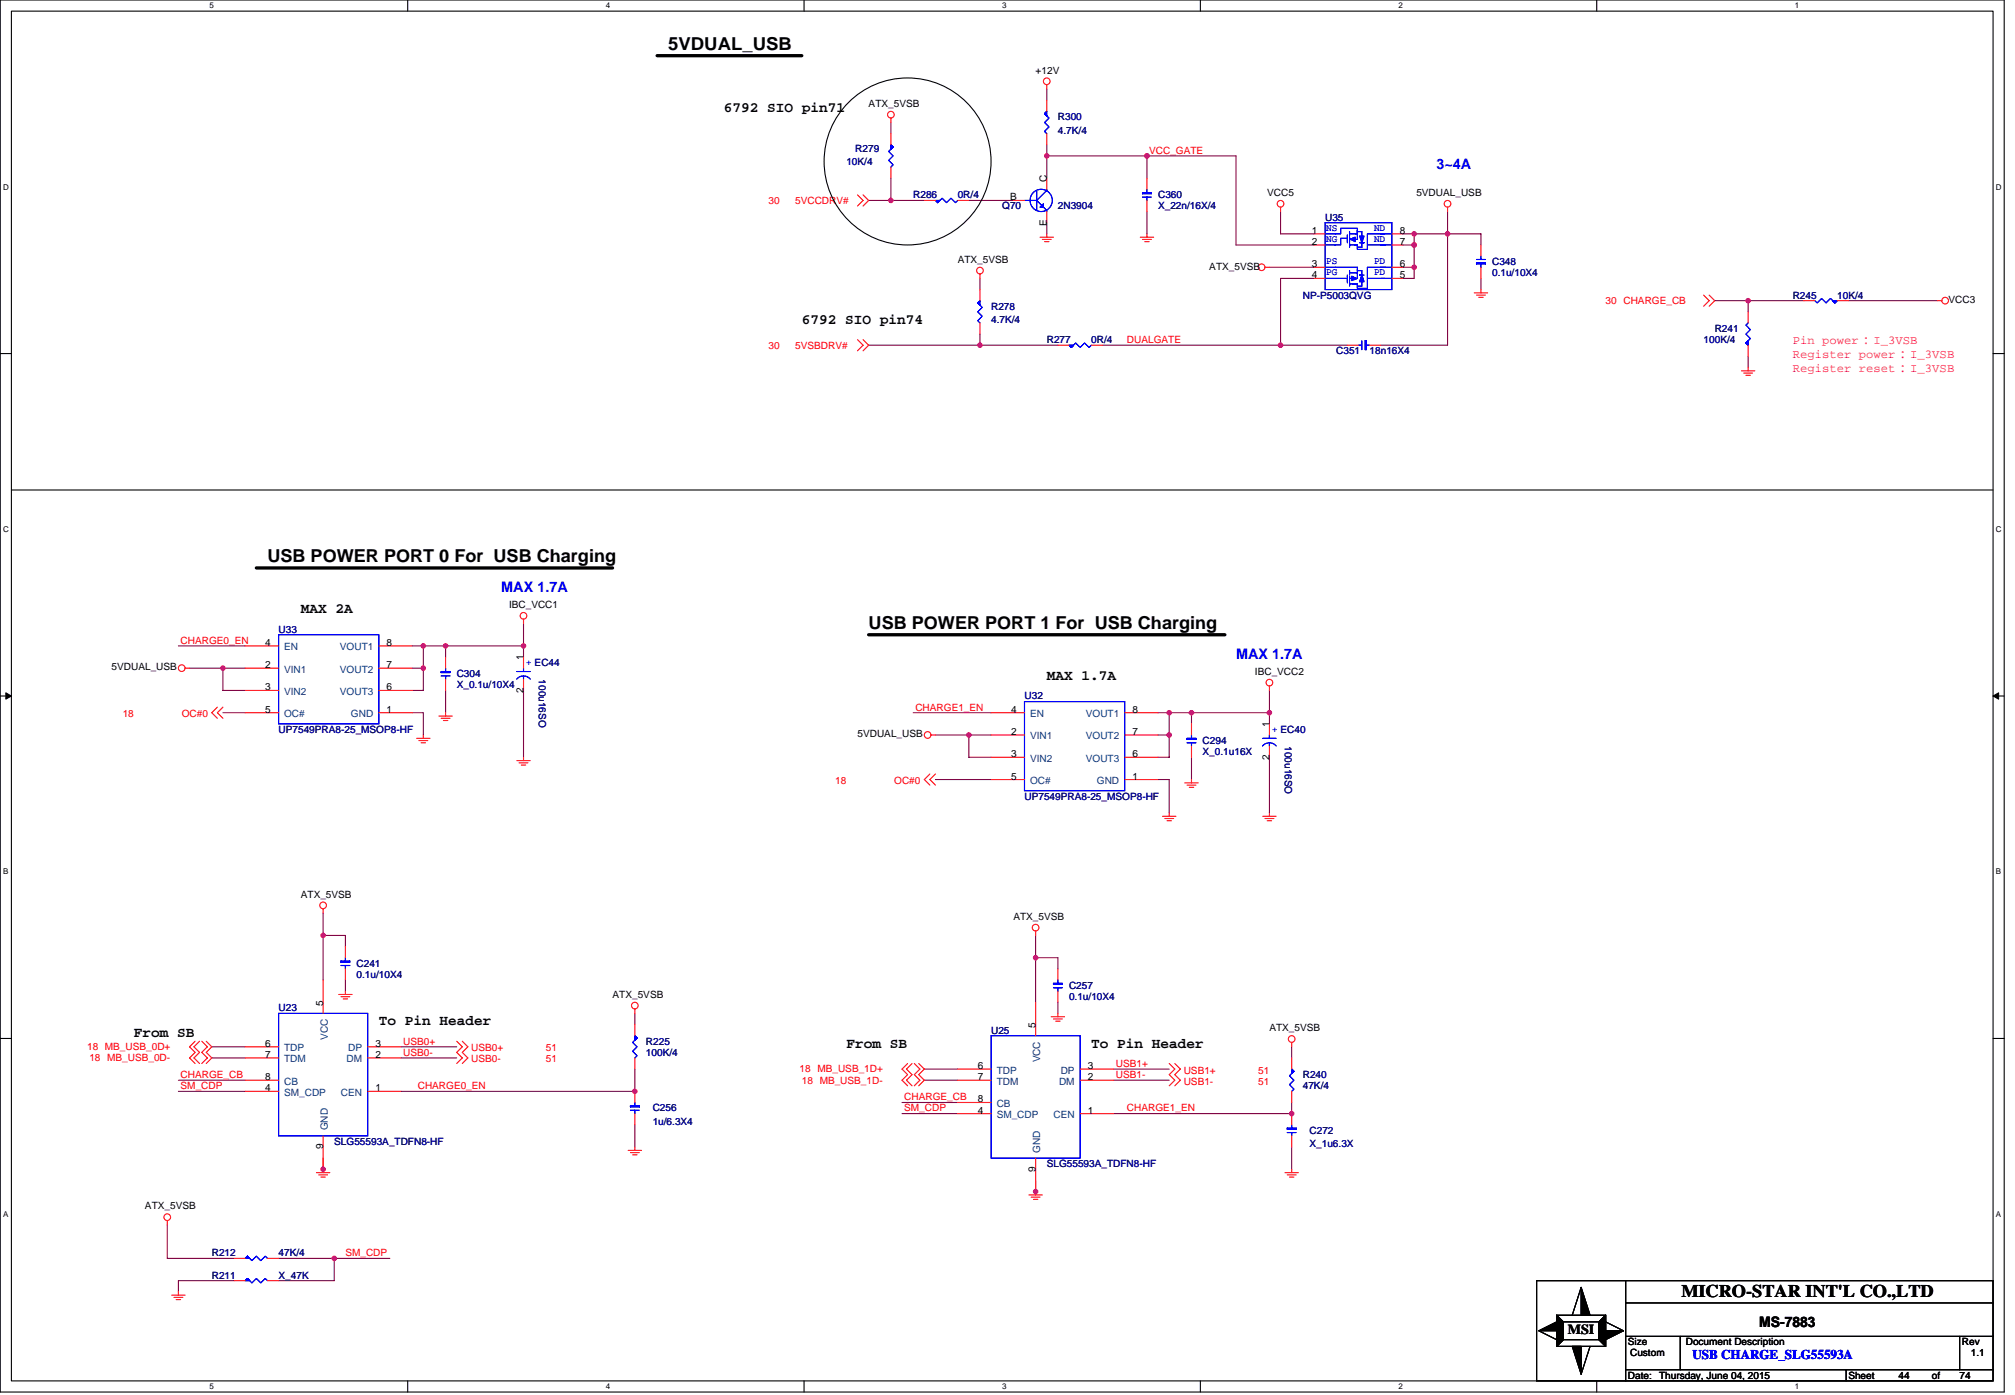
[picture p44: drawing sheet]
<svg xmlns="http://www.w3.org/2000/svg" width="294mm" height="204mm" viewBox="0 0 294 204" stroke-linecap="round" stroke-linejoin="round" font-family="sans-serif">
<defs><g id="words">
<g font-size="2.6">
<text x="97.6" y="7.2">5VDUAL_USB</text>
<text x="39.1" y="82">USB POWER PORT 0 For USB Charging</text>
<text x="126.8" y="91.8">USB POWER PORT 1 For USB Charging</text>
<text x="245.5" y="189.3">MICRO-STAR INT'L CO.,LTD</text>
</g>
<g font-size="2.1">
<text x="105.7" y="16.4">6792 SIO pin71</text>
<text x="117.1" y="47.3">6792 SIO pin74</text>
<text x="43.9" y="89.5">MAX 2A</text>
<text x="152.8" y="99.3">MAX 1.7A</text>
<text x="55.3" y="149.7">To Pin Header</text>
<text x="19.5" y="151.3">From SB</text>
<text x="123.6" y="152.9">From SB</text>
<text x="159.3" y="152.9">To Pin Header</text>
<text x="256.9" y="193.7">MS-7883</text>
</g>
<g font-size="2.1" fill="#00f">
<text x="209.7" y="24.7">3~4A</text>
<text x="73.2" y="86.4">MAX 1.7A</text>
<text x="180.5" y="96.2">MAX 1.7A</text>
</g>
<text font-size="2" x="228.9" y="194.7">MSI</text>
<text font-size="1.9" fill="#00f" x="247.1" y="198.4">USB CHARGE_SLG55593A</text>
<g font-size="1.8" fill="#ff0080">
<text x="261.8" y="52.3">Register power：I_3VSB</text>
<text x="261.8" y="50.3">Pin power：I_3VSB</text>
<text x="261.8" y="54.3">Register reset：I_3VSB</text>
</g>
<g font-size="1.5">
<text x="151.2" y="10.7">+12V</text>
<text x="126.8" y="15.6">ATX_5VSB</text>
<text x="147.5" y="29.3">B</text>
<text x="152.8" y="26.5" transform="rotate(-90 152.8 26.5)">C</text>
<text x="185" y="28.6">VCC5</text>
<text x="206.8" y="28.6">5VDUAL_USB</text>
<text x="152.8" y="33" transform="rotate(-90 152.8 33)">E</text>
<text x="191.5" y="34.1">1</text>
<text x="191.5" y="35.8">2</text>
<text x="204.4" y="35.8">7</text>
<text x="204.4" y="34.1">8</text>
<text x="139.8" y="38.4">ATX_5VSB</text>
<text x="176.6" y="39.3">ATX_5VSB</text>
<text x="191.5" y="40.6">4</text>
<text x="191.5" y="39">3</text>
<text x="204.4" y="40.6">5</text>
<text x="204.4" y="39">6</text>
<text x="284.5" y="44.2">VCC3</text>
<text x="74.3" y="88.8">IBC_VCC1</text>
<text x="38.7" y="94.3">4</text>
<text x="56.4" y="94.3">8</text>
<text x="16.3" y="97.9">5VDUAL_USB</text>
<text x="38.7" y="97.5">2</text>
<text x="38.7" y="100.8">3</text>
<text x="56.4" y="100.8">6</text>
<text x="56.4" y="97.5">7</text>
<text x="76.4" y="101.1" transform="rotate(-90 76.4 101.1)">2</text>
<text x="76.4" y="96.4" transform="rotate(-90 76.4 96.4)">1</text>
<text x="183.2" y="98.5">IBC_VCC2</text>
<text x="38.7" y="104">5</text>
<text x="56.4" y="104">1</text>
<text x="125.2" y="107.6">5VDUAL_USB</text>
<text x="147.6" y="107.3">2</text>
<text x="147.6" y="104">4</text>
<text x="165.4" y="107.3">7</text>
<text x="165.4" y="104">8</text>
<text x="185.4" y="106.2" transform="rotate(-90 185.4 106.2)">1</text>
<text x="147.6" y="110.5">3</text>
<text x="147.6" y="113.8">5</text>
<text x="165.4" y="113.8">1</text>
<text x="165.4" y="110.5">6</text>
<text x="185.4" y="110.9" transform="rotate(-90 185.4 110.9)">2</text>
<text x="43.9" y="131">ATX_5VSB</text>
<text x="148" y="134.3">ATX_5VSB</text>
<text x="47.2" y="146.8" transform="rotate(-90 47.2 146.8)">5</text>
<text x="89.4" y="145.7">ATX_5VSB</text>
<text x="38.7" y="152.8">6</text>
<text x="38.7" y="154.4">7</text>
<text x="54.8" y="152.8">3</text>
<text x="54.8" y="154.4">2</text>
<text x="151.2" y="150" transform="rotate(-90 151.2 150)">5</text>
<text x="185.4" y="150.5">ATX_5VSB</text>
<text x="38.7" y="159.3">4</text>
<text x="38.7" y="157.7">8</text>
<text x="54.8" y="159.3">1</text>
<text x="142.8" y="156.1">6</text>
<text x="142.8" y="157.7">7</text>
<text x="142.8" y="160.9">8</text>
<text x="158.9" y="156.1">3</text>
<text x="158.9" y="157.7">2</text>
<text x="47.2" y="167.8" transform="rotate(-90 47.2 167.8)">9</text>
<text x="142.8" y="162.6">4</text>
<text x="158.9" y="162.6">1</text>
<text x="151.2" y="171" transform="rotate(-90 151.2 171)">9</text>
<text x="21.2" y="176.5">ATX_5VSB</text>
<text x="237.7" y="196.4">Size</text>
<text x="246.2" y="196.4">Document Description</text>
<text x="286.5" y="196.4">Rev</text>
<text x="237.7" y="201.3">Date:</text>
<text x="238" y="198">Custom</text>
<text x="242.3" y="201.3">Thursday, June 04, 2015</text>
<text x="269.9" y="201.3">Sheet</text>
<text x="277.2" y="201.3">44</text>
<text x="282.1" y="201.3">of</text>
<text x="286.1" y="201.3">74</text>
<text x="287.8" y="198">1.1</text>
</g>
<g font-size="1.5" fill="#000080">
<text x="154.5" y="17.6">R300</text>
<text x="124.9" y="22.1">R279</text>
<text x="154.5" y="19.5">4.7K/4</text>
<text x="123.6" y="24.1">10K/4</text>
<text x="133.3" y="28.9">R286</text>
<text x="139.8" y="28.9">0R/4</text>
<text x="169.1" y="28.9">C360</text>
<text x="146.3" y="30.6">Q70</text>
<text x="154.5" y="30.6">2N3904</text>
<text x="169.1" y="30.6">X_22n/16X/4</text>
<text x="193.5" y="32.2">U35</text>
<text x="217.9" y="38.7">C348</text>
<text x="217.9" y="40.3">0.1u/10X4</text>
<text x="144.7" y="45.2">R278</text>
<text x="144.7" y="47.1">4.7K/4</text>
<text x="190.2" y="43.6">NP-P5003QVG</text>
<text x="261.8" y="43.6">R245</text>
<text x="268.3" y="43.6">10K/4</text>
<text x="152.8" y="50.1">R277</text>
<text x="159.3" y="50.1">0R/4</text>
<text x="195.1" y="51.7">C351</text>
<text x="200" y="51.7">18n16X4</text>
<text x="248.8" y="50.1">100K/4</text>
<text x="250.4" y="48.5">R241</text>
<text x="40.7" y="92.3">U33</text>
<text x="66.7" y="98.8">C304</text>
<text x="66.7" y="100.5">X_0.1u/10X4</text>
<text x="78.1" y="97.2">EC44</text>
<text x="78.7" y="99.2" transform="rotate(90 78.7 99.2)">100u16SO</text>
<text x="40.7" y="107">UP7549PRA8-25_MSOP8-HF</text>
<text x="149.6" y="102.1">U32</text>
<text x="187" y="107">EC40</text>
<text x="175.6" y="108.6">C294</text>
<text x="175.6" y="110.2">X_0.1u16X</text>
<text x="187.6" y="108.9" transform="rotate(90 187.6 108.9)">100u16SO</text>
<text x="149.6" y="116.7">UP7549PRA8-25_MSOP8-HF</text>
<text x="52.1" y="141.1">C241</text>
<text x="52.1" y="142.7">0.1u/10X4</text>
<text x="40.7" y="147.6">U23</text>
<text x="156.1" y="144.4">C257</text>
<text x="156.1" y="146">0.1u/10X4</text>
<text x="94.3" y="152.5">R225</text>
<text x="94.3" y="154.1">100K/4</text>
<text x="144.7" y="150.9">U25</text>
<text x="190.2" y="157.4">R240</text>
<text x="190.2" y="159">47K/4</text>
<text x="48.8" y="167.1">SLG55593A_TDFN8-HF</text>
<text x="95.3" y="162.2">C256</text>
<text x="95.3" y="164.2">1u/6.3X4</text>
<text x="191.2" y="165.5">C272</text>
<text x="191.2" y="167.4">X_1u6.3X</text>
<text x="152.8" y="170.4">SLG55593A_TDFN8-HF</text>
<text x="30.9" y="183.4">R212</text>
<text x="40.7" y="183.4">47K/4</text>
<text x="30.9" y="186.6">R211</text>
<text x="40.7" y="186.6">X_47K</text>
</g>
<g font-size="1.5" fill="#f00">
<text x="167.8" y="22.4">VCC_GATE</text>
<text x="112.2" y="29.8">30</text>
<text x="116.1" y="29.8">5VCCDRV#</text>
<text x="234.4" y="44.4">30 CHARGE_CB</text>
<text x="112.2" y="50.9">30</text>
<text x="116.1" y="50.9">5VSBDRV#</text>
<text x="164.5" y="50.1">DUALGATE</text>
<text x="26.4" y="94">CHARGE0_EN</text>
<text x="17.9" y="104.7">18</text>
<text x="26.5" y="104.7">OC#0</text>
<text x="133.7" y="103.7">CHARGE1_EN</text>
<text x="122" y="114.5">18</text>
<text x="130.6" y="114.5">OC#0</text>
<text x="12.7" y="153.3">18 MB_USB_0D+</text>
<text x="13" y="154.9">18 MB_USB_0D-</text>
<text x="58.9" y="154.1">USB0-</text>
<text x="58.9" y="152.5">USB0+</text>
<text x="68.8" y="155.1">USB0-</text>
<text x="68.8" y="153.5">USB0+</text>
<text x="79.7" y="155.1">51</text>
<text x="79.7" y="153.5">51</text>
<text x="162.9" y="155.7">USB1+</text>
<text x="26.4" y="157.4">CHARGE_CB</text>
<text x="26.4" y="159">SM_CDP</text>
<text x="61" y="159">CHARGE0_EN</text>
<text x="116.8" y="156.6">18 MB_USB_1D+</text>
<text x="117.1" y="158.2">18 MB_USB_1D-</text>
<text x="132" y="160.6">CHARGE_CB</text>
<text x="162.9" y="157.4">USB1-</text>
<text x="172.8" y="158.3">USB1-</text>
<text x="172.8" y="156.7">USB1+</text>
<text x="183.7" y="158.3">51</text>
<text x="183.7" y="156.7">51</text>
<text x="132" y="162.2">SM_CDP</text>
<text x="164.5" y="162.2">CHARGE1_EN</text>
<text x="50.4" y="183.4">SM_CDP</text>
</g>
<g font-size="1.5" fill="#00f">
<text x="193.7" y="33.7">NS</text>
<text x="193.7" y="35.3">NG</text>
<text x="200.6" y="35.3">ND</text>
<text x="200.6" y="33.7">ND</text>
<text x="193.7" y="38.6">PS</text>
<text x="193.7" y="40.2">PG</text>
<text x="200.6" y="38.6">PD</text>
<text x="200.6" y="40.2">PD</text>
<text x="76.8" y="96.4" transform="rotate(90 76.8 96.4)">+</text>
<text x="185.7" y="106.2" transform="rotate(90 185.7 106.2)">+</text>
</g>
<g font-size="1.5" fill="#004080">
<text x="41.5" y="94.9">EN</text>
<text x="49.6" y="94.9">VOUT1</text>
<text x="41.5" y="98.2">VIN1</text>
<text x="41.5" y="101.4">VIN2</text>
<text x="49.6" y="101.4">VOUT3</text>
<text x="49.6" y="98.2">VOUT2</text>
<text x="41.5" y="104.7">OC#</text>
<text x="51.3" y="104.7">GND</text>
<text x="150.4" y="107.9">VIN1</text>
<text x="150.4" y="104.7">EN</text>
<text x="158.5" y="107.9">VOUT2</text>
<text x="158.5" y="104.7">VOUT1</text>
<text x="150.4" y="111.2">VIN2</text>
<text x="158.5" y="111.2">VOUT3</text>
<text x="150.4" y="114.4">OC#</text>
<text x="160.2" y="114.4">GND</text>
<text x="41.5" y="153.5">TDP</text>
<text x="41.5" y="155.1">TDM</text>
<text x="47.9" y="151.8" transform="rotate(-90 47.9 151.8)">VCC</text>
<text x="50.6" y="155.1">DM</text>
<text x="50.8" y="153.5">DP</text>
<text x="151.9" y="155.1" transform="rotate(-90 151.9 155.1)">VCC</text>
<text x="41.5" y="160">SM_CDP</text>
<text x="41.5" y="158.3">CB</text>
<text x="49.8" y="160">CEN</text>
<text x="145.5" y="156.7">TDP</text>
<text x="145.5" y="158.3">TDM</text>
<text x="145.5" y="161.6">CB</text>
<text x="154.6" y="158.3">DM</text>
<text x="154.9" y="156.7">DP</text>
<text x="47.9" y="165" transform="rotate(-90 47.9 165)">GND</text>
<text x="145.5" y="163.2">SM_CDP</text>
<text x="153.8" y="163.2">CEN</text>
<text x="151.9" y="168.2" transform="rotate(-90 151.9 168.2)">GND</text>
</g>
<g font-size="1.2">
<text x="30.6" y="1.2">5</text>
<text x="88.5" y="1.2">4</text>
<text x="146.3" y="1.2">3</text>
<text x="204.2" y="1.2">2</text>
<text x="262.1" y="1.2">1</text>
<text x=".4" y="27.7">D</text>
<text x="291.4" y="27.7">D</text>
<text x=".4" y="77.7">C</text>
<text x="291.4" y="77.7">C</text>
<text x=".4" y="127.6">B</text>
<text x="291.4" y="127.6">B</text>
<text x=".4" y="177.6">A</text>
<text x="291.4" y="177.6">A</text>
<text x="30.6" y="202.8">5</text>
<text x="88.5" y="202.8">4</text>
<text x="146.3" y="202.8">3</text>
<text x="204.2" y="202.8">2</text>
<text x="262.1" y="202.8">1</text>
</g>
</g></defs>
<path d="M0 0h292.6v203.2h-292.6zM1.7 1.6h289.3v200h-289.3z" fill="none" stroke="#000" stroke-width=".16"/>
<g fill="#fff">
<path d="M30.6 .2h.6v1.3h-.6z"/>
<path d="M30.6 201.7h.6v1.3h-.6z"/>
</g>
<path d="M59.5 0v1.6M59.5 201.6v1.6" fill="none" stroke="#000" stroke-width=".16"/>
<g fill="#fff">
<path d="M88.5 .2h.6v1.3h-.6z"/>
<path d="M88.5 201.7h.6v1.3h-.6z"/>
</g>
<path d="M117.4 0v1.6M117.4 201.6v1.6" fill="none" stroke="#000" stroke-width=".16"/>
<g fill="#fff">
<path d="M146.3 .2h.7v1.3h-.7z"/>
<path d="M146.3 201.7h.7v1.3h-.7z"/>
</g>
<path d="M175.3 0v1.6M175.3 201.6v1.6" fill="none" stroke="#000" stroke-width=".16"/>
<g fill="#fff">
<path d="M204.2 .2h.7v1.3h-.7z"/>
<path d="M204.2 201.7h.7v1.3h-.7z"/>
</g>
<path d="M233.1 0v1.6M233.1 201.6v1.6" fill="none" stroke="#000" stroke-width=".16"/>
<g fill="#fff">
<path d="M262.1 .2h.6v1.3h-.6z"/>
<path d="M262.1 201.7h.6v1.3h-.6z"/>
<path d="M.4 26.6h.9v1.3h-.9z"/>
<path d="M291.4 26.6h.9v1.3h-.9z"/>
<path d="M.4 76.6h.9v1.3h-.9z"/>
<path d="M291.4 76.6h.9v1.3h-.9z"/>
</g>
<path d="M0 51.6h1.7M291 51.6h1.6" fill="none" stroke="#000" stroke-width=".16"/>
<g fill="#fff">
<path d="M.4 126.6h.8v1.3h-.8z"/>
<path d="M291.4 126.6h.8v1.3h-.8z"/>
</g>
<path d="M0 101.6h1.7M291 101.6h1.6" fill="none" stroke="#000" stroke-width=".16"/>
<path d="M.9 101.1l.8 .5-.8 .5zM291 101.6l.8-.5v1z" fill="#000" stroke="#000" stroke-width=".15"/>
<g fill="#fff">
<path d="M.4 176.6h.8v1.3h-.8z"/>
<path d="M291.4 176.6h.8v1.3h-.8z"/>
</g>
<g fill="none" stroke="#000" stroke-width=".16">
<path d="M1.7 71.5h289.3M0 151.6h1.7M291 151.6h1.6M224.4 186.9h66.6v14.7h-66.6zM224.7 194.3l2.6 1.3M227.3 192h7.1v4.5h-7.1zM227.3 192l1 1M228.3 195.6l-1 .9M228.3 193h5.2v2.6h-5.2zM230.9 187.9l-1.3 4.1M232.2 196.5l-1.3 4.1M233.5 195.6l.9 .9"/>
<path d="M234.4 192l-.9 1M234.4 193l2.7 1.3M237.4 199.9h53.6M237.4 190.2h53.6M237.4 195.1h53.6M237.4 186.9v14.7M245.3 195.1v4.8M269.6 199.9v1.7M286.1 195.1v4.8"/>
<circle cx="132.5" cy="23.6" r="12.2"/>
</g>
<g fill="none" stroke="#800040" stroke-width=".16">
<path d="M130.1 17.9v1.6M152.8 13v1.6M126.8 29.3h8.2M130.1 26v3.3M141.5 29.3h6.5M152.8 21.1v4.9M152.8 32.5v1.6M152.8 22.8h27.7v13h11.4M167.5 22.8v3.2M167.5 30.9v3.2M185.4 39h6.5M187 30.9v3.2h4.9"/>
<path d="M204.9 34.1h11.3v1.7M204.9 35.8h1.6M204.9 39h1.6M206.5 34.1v6.5h-1.6M211.4 30.9v19.5h-9.8M143.1 40.6v1.7M143.1 48.8v1.6M154.5 50.4h-27.7M191.9 40.6h-4.9v9.8M196.7 50.4h-35.7M216.2 40.6v1.7M250.4 43.9h4.9v1.6"/>
<path d="M255.3 43.9h8.1M255.3 52v1.6M269.9 43.9h13M26 94.3h9.8M32.6 97.5v3.3h3.2M35.8 97.5h-8.1M60.2 97.5h1.6M60.2 94.3h16.2M61.8 94.3v6.5h-1.6M65.1 94.3v1.6M76.4 91v4.9M32.6 104h3.2"/>
<path d="M60.2 104h1.6v3.3M65.1 100.8v3.2M76.4 100.8v9.7M133.3 104h11.4M136.6 113.8h8.1M141.5 107.3v3.2h3.2M144.7 107.3h-8.1M169.1 113.8h1.6v4.9M169.1 107.3h1.6M169.1 104h16.3M170.7 104v6.5h-1.6M174 104v1.7"/>
<path d="M174 110.5v3.3M185.4 100.8v4.9M185.4 110.5v8.2M47.2 136.6h3.2v1.6M47.2 133.3v9.8M151.2 136.6v9.7M151.2 139.8h3.3v1.6M26 159.3h9.8M26 157.7h9.8M30.9 152.8h4.9M30.9 154.4h4.9M50.4 143.1v1.6"/>
<path d="M58.6 154.4h8.1M58.6 152.8h8.1M92.7 147.9v1.7M92.7 156.1v3.2h-34.1M135 157.7h4.8M135 156.1h4.8M154.5 146.3v1.6M162.6 157.7h8.1M162.6 156.1h8.1M188.6 152.8v1.6M24.4 178.8v4.9h9.8M47.2 169.1v1.6"/>
<path d="M92.7 164.2v3.2M131.7 160.9h8.1M131.7 162.6h8.1M151.2 172.3v1.6M188.6 160.9v1.7h-26M188.6 167.4v3.3M34.2 186.9h-8.2v1.7M40.7 183.7h16.2M48.8 183.7v3.2h-8.1"/>
</g>
<g fill="#f0f" stroke="#f0f" stroke-width=".16">
<circle cx="47.2" cy="136.5" r=".32"/>
<circle cx="47.2" cy="170.7" r=".32"/>
<circle cx="151.2" cy="139.8" r=".32"/>
<circle cx="188.6" cy="162.6" r=".32"/>
<circle cx="130.1" cy="29.3" r=".32"/>
<circle cx="152.8" cy="22.8" r=".32"/>
<circle cx="167.5" cy="22.8" r=".32"/>
<circle cx="92.7" cy="159.3" r=".32"/>
<circle cx="206.5" cy="39" r=".32"/>
<circle cx="206.5" cy="35.8" r=".32"/>
<circle cx="206.5" cy="34.1" r=".32"/>
<circle cx="211.4" cy="34.1" r=".32"/>
<circle cx="187" cy="50.4" r=".32"/>
<circle cx="255.3" cy="43.9" r=".32"/>
<circle cx="48.8" cy="183.7" r=".32"/>
<circle cx="170.7" cy="104" r=".32"/>
<circle cx="185.4" cy="104" r=".32"/>
<circle cx="174" cy="104" r=".32"/>
<circle cx="170.7" cy="107.3" r=".32"/>
<circle cx="141.5" cy="107.3" r=".32"/>
<circle cx="61.8" cy="94.3" r=".32"/>
<circle cx="76.4" cy="94.3" r=".32"/>
<circle cx="65.1" cy="94.3" r=".32"/>
<circle cx="61.8" cy="97.5" r=".32"/>
<circle cx="32.5" cy="97.5" r=".32"/>
<circle cx="151.2" cy="173.9" r=".32"/>
<circle cx="143.1" cy="50.4" r=".32"/>
</g>
<g fill="none" stroke="#f00" stroke-width=".16">
<path d="M130.1 17.2v.7M130.1 19.5v1.6M152.8 12.4v.6M152.8 14.6v1.7M152.8 19.5v1.6M125.2 28.4l.8 .9-.8 .8M126 28.4l.8 .9-.8 .8M130.1 24.4v1.6M135 29.3h1.6M139.8 29.3h1.7M143.1 40v.6M148 29.3h1.6"/>
<path d="M151.9 34.6h1.9M152.2 35h1.3M152.5 35.3h.7M152.8 26v1.6M152.8 30.9v1.6M152.8 34.1v.5M166.5 34.6h2M166.8 35h1.3M167.2 35.3h.6M167.5 26v1.6M167.5 29.3v1.6M167.5 34.1v.5"/>
<path d="M184.7 39h.7M187 30.2v.7M191.9 39h1.6M191.9 34.1h1.6M191.9 35.8h1.6M203.2 39h1.7M203.2 34.1h1.7M203.2 35.8h1.7M211.4 30.2v.7M216.2 35.8v1.6M216.2 39v1.6M125.2 49.6l.8 .8-.8 .8"/>
<path d="M126 49.6l.8 .8-.8 .8M143.1 42.3v1.6M143.1 47.1v1.7M154.5 50.4h1.6M159.3 50.4h1.7M191.9 40.6h1.6M196.7 50.4h1.7M200 50.4h1.6M203.2 40.6h1.7M215.3 42.8h1.9M215.6 43.1h1.3M215.9 43.4h.7"/>
<path d="M216.2 42.3v.5M248.8 43.1l.8 .8-.8 .8M249.6 43.1l.8 .8-.8 .8M254.3 54.1h1.9M254.6 54.5h1.3M254.9 54.8h.7M255.3 53.6v.5M255.3 45.5v1.6M255.3 50.4v1.6M263.4 43.9h1.6M268.3 43.9h1.6M282.9 43.9h.6"/>
<path d="M27 97.5h.7M35.8 97.5h4.9M35.8 94.3h4.9M55.3 97.5h4.9M55.3 94.3h4.9M65.1 95.9v1.6M65.1 99.2v1.6M76.4 90.4v.6M76.4 95.9v1.6M76.4 99.2v1.6M31.7 103.2l-.8 .8 .8 .9M32.6 103.2l-.9 .8 .9 .9"/>
<path d="M35.8 104h4.9M35.8 100.8h4.9M55.3 104h4.9M55.3 100.8h4.9M60.8 107.8h2M61.2 108.1h1.3M61.5 108.4h.6M61.8 107.3v.5M64.1 104.5h1.9M64.4 104.9h1.3M64.7 105.2h.7M65.1 104v.5"/>
<path d="M75.5 111h1.9M75.8 111.4h1.3M76.1 111.7h.7M76.4 110.5v.5M135.8 113l-.8 .8 .8 .8M135.9 107.3h.7M136.6 113l-.8 .8 .8 .8M144.7 107.3h4.9M144.7 104h4.9M144.7 113.8h4.9M144.7 110.5h4.9M164.2 107.3h4.9"/>
<path d="M164.2 104h4.9M164.2 113.8h4.9M164.2 110.5h4.9M169.7 119.2h2M170.1 119.5h1.3M170.4 119.8h.7M170.7 118.7v.5M173 114.3h2M173.3 114.6h1.3M173.7 114.9h.6M174 105.7v1.6M174 108.9v1.6"/>
<path d="M174 113.8v.5M184.4 119.2h1.9M184.7 119.5h1.3M185 119.8h.7M185.4 105.7v1.6M185.4 108.9v1.6M185.4 118.7v.5M185.4 100.1v.7M47.2 132.7v.6M50.4 138.2v1.6M151.2 135.9v.7M28.5 152l-.8 .8 .8 .8-.8 .8 .8 .8"/>
<path d="M29.1 152l-.8 .8 .8 .8-.8 .8 .8 .8M29.5 152l.8 .8-.8 .8 .8 .8-.8 .8M30.1 152l.8 .8-.8 .8 .8 .8-.8 .8M35.8 159.3h4.9M35.8 152.8h4.9M35.8 154.4h4.9M35.8 157.7h4.9M47.2 143.1v4.8M49.5 145.2h1.9M49.8 145.5h1.3M50.1 145.8h.7M50.4 141.4v1.7"/>
<path d="M50.4 144.7v.5M53.7 159.3h4.9M53.7 152.8h4.9M53.7 154.4h4.9M66.7 152l.8 .8-.8 .8 .8 .8-.8 .8M67.5 152l.8 .8-.8 .8 .8 .8-.8 .8M92.7 147.3v.6M92.7 149.6v1.6M92.7 154.4v1.7M92.7 159.3v1.6M132.5 155.2l-.8 .9 .8 .8-.8 .8 .8 .8M133.2 155.2l-.8 .9 .8 .8-.8 .8 .8 .8"/>
<path d="M133.5 155.2l.8 .9-.8 .8 .8 .8-.8 .8M134.2 155.2l.8 .9-.8 .8 .8 .8-.8 .8M139.8 157.7h4.9M139.8 156.1h4.9M151.2 146.3v4.9M153.5 148.4h1.9M153.8 148.7h1.3M154.1 149.1h.7M154.5 147.9v.5M154.5 141.4v1.7M154.5 144.7v1.6M157.7 157.7h4.9"/>
<path d="M157.7 156.1h4.9M170.7 155.2l.8 .9-.8 .8 .8 .8-.8 .8M171.5 155.2l.9 .9-.9 .8 .9 .8-.9 .8M188.6 152.2v.6M188.6 154.4v1.7M188.6 159.3v1.6M24.4 178.2v.6M46.2 171.2h2M46.5 171.5h1.3M46.9 171.8h.6M47.2 165.8v5.4M91.7 167.9h2"/>
<path d="M92.1 168.2h1.2M92.4 168.6h.6M92.7 162.6v1.6M92.7 167.4v.5M139.8 162.6h4.9M139.8 160.9h4.9M150.2 174.4h2M150.6 174.8h1.3M150.9 175.1h.6M151.2 169.1v5.3M157.7 162.6h4.9M187.6 171.2h2"/>
<path d="M188 171.5h1.3M188.3 171.8h.6M188.6 162.6v1.6M188.6 165.8v1.6M188.6 170.7v.5M25.1 189.1h1.9M25.4 189.4h1.3M25.7 189.7h.7M26 188.6v.5M34.2 183.7h1.6M34.2 186.9h1.6M39.1 183.7h1.6"/>
<path d="M39.1 186.9h1.6"/>
<circle cx="130.1" cy="16.7" r=".49"/>
<circle cx="152.8" cy="11.9" r=".49"/>
<circle cx="143.1" cy="39.5" r=".49"/>
<circle cx="184.2" cy="39" r=".49"/>
<circle cx="187" cy="29.7" r=".49"/>
<circle cx="211.4" cy="29.7" r=".49"/>
<circle cx="284" cy="43.9" r=".49"/>
<circle cx="26.5" cy="97.5" r=".49"/>
<circle cx="76.4" cy="89.9" r=".49"/>
<circle cx="185.4" cy="99.6" r=".49"/>
<circle cx="135.4" cy="107.3" r=".49"/>
<circle cx="47.2" cy="132.2" r=".49"/>
<circle cx="151.2" cy="135.4" r=".49"/>
<circle cx="92.7" cy="146.8" r=".49"/>
<circle cx="188.6" cy="151.7" r=".49"/>
<circle cx="24.4" cy="177.7" r=".49"/>
</g>
<g fill="#000" stroke="#000" stroke-width=".16">
<path d="M224.7 194.3l2.6-1.3v1.3z" fill-rule="evenodd"/>
<path d="M227.3 192l1 1v2.6l-1 .9z" fill-rule="evenodd"/>
<path d="M224.7 194.3l2.6-1.3v1.3z" fill-rule="evenodd"/>
<path d="M227.3 192l1 1v2.6l-1 .9z" fill-rule="evenodd"/>
<path d="M224.7 194.3l2.6-1.3v1.3z" fill-rule="evenodd"/>
<path d="M227.3 192l1 1v2.6l-1 .9z" fill-rule="evenodd"/>
<path d="M230.9 187.9l1.3 4.1h-1.3z" fill-rule="evenodd"/>
<path d="M230.9 187.9l1.3 4.1h-1.3z" fill-rule="evenodd"/>
<path d="M230.9 187.9l1.3 4.1h-1.3z" fill-rule="evenodd"/>
<path d="M234.4 192v4.5l-.9-.9v-2.6z" fill-rule="evenodd"/>
<path d="M234.4 192v4.5l-.9-.9v-2.6z" fill-rule="evenodd"/>
<path d="M234.4 192v4.5l-.9-.9v-2.6z" fill-rule="evenodd"/>
<path d="M234.4 194.3h2.7l-2.7 1.3z" fill-rule="evenodd"/>
<path d="M234.4 194.3h2.7l-2.7 1.3z" fill-rule="evenodd"/>
<path d="M234.4 194.3h2.7l-2.7 1.3z" fill-rule="evenodd"/>
<path d="M229.6 196.5h1.3v4.1z" fill-rule="evenodd"/>
<path d="M229.6 196.5h1.3v4.1z" fill-rule="evenodd"/>
<path d="M229.6 196.5h1.3v4.1z" fill-rule="evenodd"/>
</g>
<path d="M95.9 8.1h21.2M37.4 82.9h52M126.8 92.7h52.1" fill="none" stroke="#000" stroke-width=".48"/>
<g fill="none" stroke="#00f" stroke-width=".16">
<path d="M152.8 16.3l-.3 .3 .7 .6-.7 .7 .7 .6-.7 .7 .3 .3M130.1 21.1l.3 .4-.6 .6 .6 .7-.6 .6 .6 .7-.3 .3M136.6 29.3l.3 .3 .7-.7 .6 .7 .7-.7 .6 .7 .3-.3M149.6 29.3h1.8M151.4 28v2.6M151.9 30.2l.5-.5v.5zM152.8 27.6v.2l-1.4 1.5 1.4 1.4v.2M166.8 28.1h1.3v.2h-1.3zM166.8 28.8h1.3M167.5 27.6v.5M167.5 28.8v.5M193.5 32.5h9.7v9.8h-9.7z"/>
<path d="M193.5 39h4.7v1.6h-1.1M193.5 34.1h1.6M194.9 34.1h.9v-.8h2.4v1.7h-1.1M196.7 34.8h-.9v1h-2.3M196.7 34.3v1.1M197.1 33.8v.7M197.1 34.6v.7M197.1 35.4v.7M197.1 34.1h1.1M197.1 39.8h1.1M197.1 39.5v.7M198.2 33.8h.7v2.3h-.7"/>
<path d="M198.2 39.5h.7v2.3h-.7M198.5 35.4h.4M201.6 34.1h1.6M201.6 39h1.6M202.3 34.1h-2.6v2.3h-1.5v-.6h-1.1M202.3 39h-2.6v3.1h-1.5v-.6h-1.1M203.2 35.8h-3.5M215.6 38.4h1.3v.1h-1.3zM215.6 37.9h1.3M216.2 37.4v.5M216.2 38.5v.5M143.1 43.9l-.3 .3 .6 .7-.6 .6 .6 .7-.6 .6 .3 .3"/>
<path d="M156.1 50.4l.3 .3 .7-.6 .6 .6 .7-.6 .6 .6 .3-.3M193.5 40.6h3.2M196.7 40.2v1.1M197.1 40.3v.7M197.1 41.1v.7M198.4 50.4h.5M198.9 40.2h.3M198.9 49.7v1.3M199.3 49.7h.2v1.3h-.2zM199.5 50.4h.5M203.2 40.6h-3.5M255.3 47.1l-.4 .4 .7 .6-.7 .7 .7 .6-.7 .7 .4 .3"/>
<path d="M265 43.9l.3 .3 .7-.6 .6 .6 .7-.6 .6 .6 .4-.3M40.7 92.7h14.6v13h-14.6zM64.4 98h1.3v.2h-1.3zM64.4 98.7h1.3M65.1 97.5v.5M65.1 98.7v.5M75.4 99.1a1.3 1.3 0 0 1 2 0M75.5 98h1.9M76.4 97.5v.5M76.4 98.7v.5M149.6 102.4h14.6v13h-14.6zM173.3 107.8h1.3v.1h-1.3z"/>
<path d="M173.3 108.4h1.3M174 107.3v.5M174 108.4v.5M184.4 108.9a1.3 1.3 0 0 1 1.9 0M184.4 107.8h1.9M185.4 107.3v.5M185.4 108.4v.5M50.4 139.8v.5M40.7 147.9h13v17.9h-13zM49.8 140.3h1.3v.1h-1.3zM49.8 140.9h1.3M50.4 140.9v.5"/>
<path d="M92.7 151.2l.3 .3-.6 .7 .6 .6-.6 .7 .6 .6-.3 .3M144.7 151.2h13v17.9h-13zM153.8 143.5h1.3v.2h-1.3zM153.8 144.2h1.3M154.5 143.1v.4M154.5 144.2v.5M188.6 156.1l.3 .3-.6 .6 .6 .7-.6 .6 .6 .7-.3 .3M92.1 161.4h1.2v.2h-1.2zM92.1 162.1h1.2M92.7 160.9v.5M92.7 162.1v.5M188 164.7h1.3v.1h-1.3z"/>
<path d="M188 165.3h1.3M188.6 164.2v.5M188.6 165.3v.5M35.8 183.7l.3-.3 .7 .6 .6-.6 .7 .6 .6-.6 .4 .3M35.8 186.9l.3-.3 .7 .7 .6-.7 .7 .7 .6-.7 .4 .3"/>
<circle cx="152" cy="29.3" r="1.62"/>
</g>
<g fill="#00f" stroke="#00f" stroke-width=".16">
<path d="M197.4 40.3l.8 .3-.8 .4z" fill-rule="evenodd"/>
<path d="M198.5 40.2h.4l.3 .9h-.7l.4-.9z" fill-rule="evenodd"/>
<path d="M197.1 35l.8-.4v.7z" fill-rule="evenodd"/>
<path d="M198.5 34.5h.7l-.3 .9h.3h-.3z" fill-rule="evenodd"/>
<path d="M197.4 40.3l.8 .3-.8 .4z" fill-rule="evenodd"/>
<path d="M198.5 40.2h.4l.3 .9h-.7l.4-.9z" fill-rule="evenodd"/>
<path d="M197.1 35l.8-.4v.7z" fill-rule="evenodd"/>
<path d="M198.5 34.5h.7l-.3 .9h.3h-.3z" fill-rule="evenodd"/>
<path d="M188.6 156.1l.3 .3-.3 .3 .3-.3-.3 .3z" fill-rule="evenodd"/>
<path d="M188.6 156.1l.3 .3-.3 .3 .3-.3-.3 .3z" fill-rule="evenodd"/>
<path d="M152.5 16.6l.3-.3v.6z" fill-rule="evenodd"/>
<path d="M152.5 16.6l.3-.3v.6z" fill-rule="evenodd"/>
<path d="M130.1 21.1l.3 .4-.3 .3 .3-.3-.3 .3z" fill-rule="evenodd"/>
<path d="M130.1 21.1l.3 .4-.3 .3 .3-.3-.3 .3z" fill-rule="evenodd"/>
<path d="M156.1 50.4h.6l-.3 .3 .3-.3-.3 .3z" fill-rule="evenodd"/>
<path d="M156.1 50.4h.6l-.3 .3 .3-.3-.3 .3z" fill-rule="evenodd"/>
<path d="M254.9 50.1l.4-.4v.7l-.4-.3 .4-.4z" fill-rule="evenodd"/>
<path d="M254.9 50.1l.4-.4v.7l-.4-.3 .4-.4z" fill-rule="evenodd"/>
<path d="M267.6 43.9h.7l-.4 .3z" fill-rule="evenodd"/>
<path d="M267.6 43.9h.7l-.4 .3z" fill-rule="evenodd"/>
<path d="M92.7 151.2l.3 .3-.3 .3 .3-.3-.3 .3z" fill-rule="evenodd"/>
<path d="M92.7 151.2l.3 .3-.3 .3 .3-.3-.3 .3z" fill-rule="evenodd"/>
<path d="M36.1 183.4l.4 .3h-.7l.3-.3 .4 .3z" fill-rule="evenodd"/>
<path d="M36.1 183.4l.4 .3h-.7l.3-.3 .4 .3z" fill-rule="evenodd"/>
<path d="M136.6 29.3h.6l-.3 .3 .3-.3-.3 .3z" fill-rule="evenodd"/>
<path d="M136.6 29.3h.6l-.3 .3 .3-.3-.3 .3z" fill-rule="evenodd"/>
<path d="M142.8 44.2l.3-.3v.6z" fill-rule="evenodd"/>
<path d="M142.8 44.2l.3-.3v.6z" fill-rule="evenodd"/>
<path d="M36.1 186.6l.4 .3h-.7l.3-.3 .4 .3z" fill-rule="evenodd"/>
<path d="M36.1 186.6l.4 .3h-.7l.3-.3 .4 .3z" fill-rule="evenodd"/>
</g>
<use href="#words"/>
</svg>
